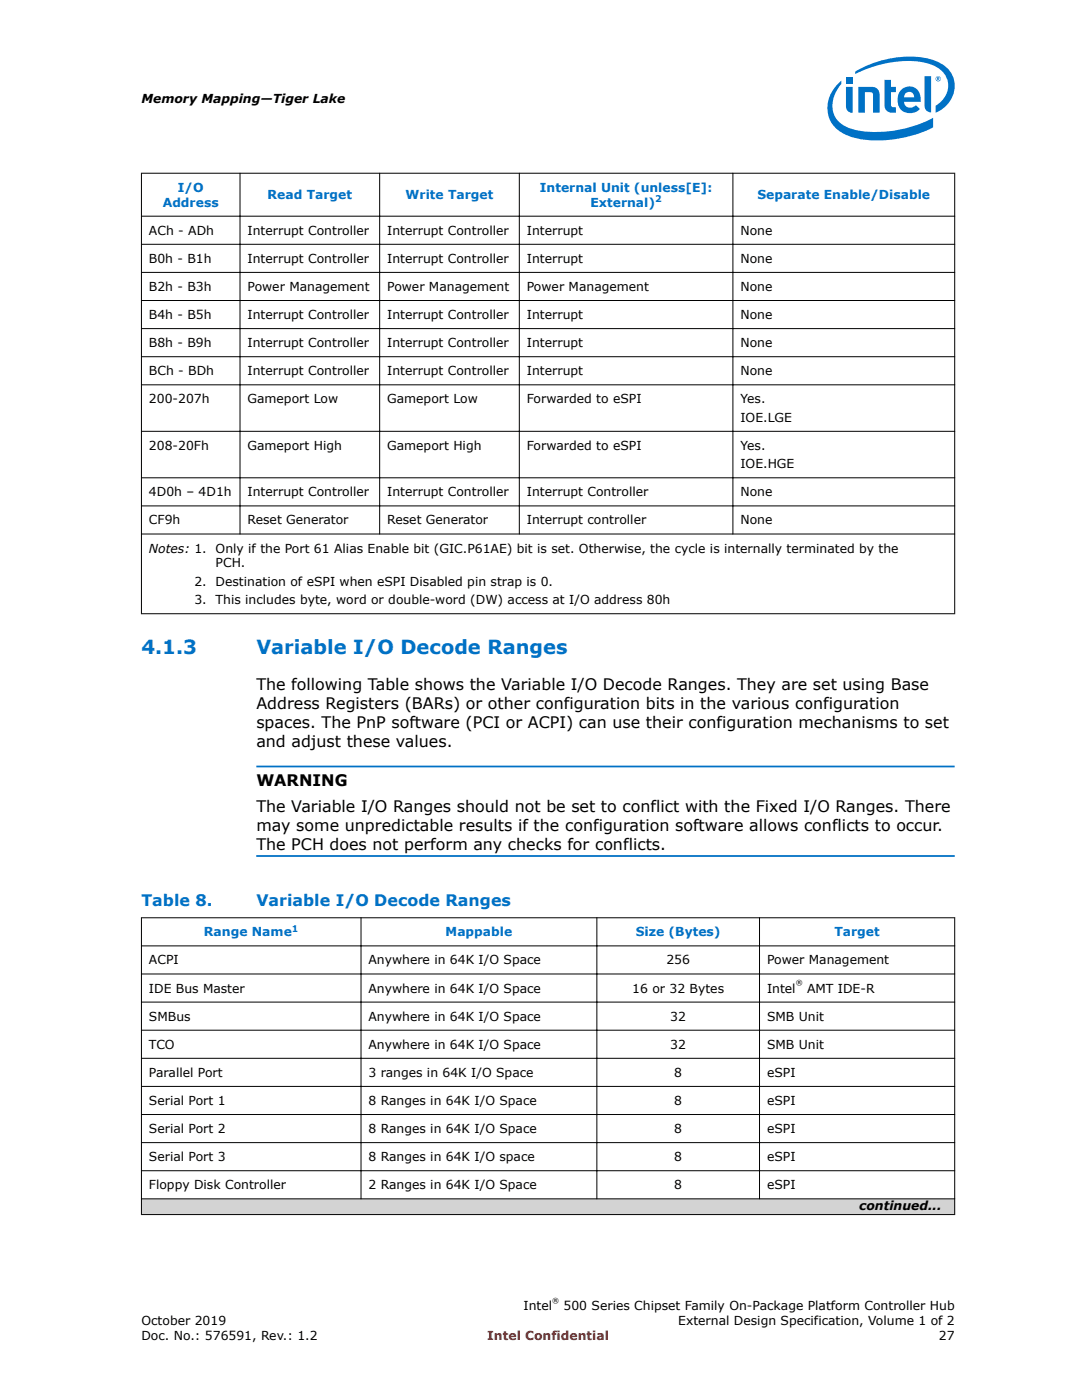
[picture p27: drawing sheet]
<svg xmlns="http://www.w3.org/2000/svg" width="216mm" height="279mm" viewBox="0 0 216 279" stroke-linecap="round" stroke-linejoin="round" font-family="sans-serif">
<defs><g id="words">
<g font-size="3.9" fill="#0071c5">
<text x="28.2" y="130.5">4.1.3</text>
<text x="51.2" y="130.5">Variable I/O Decode Ranges</text>
</g>
<g font-size="3.2">
<text x="51.2" y="137.7">The following Table shows the Variable I/O Decode Ranges. They are set using Base</text>
<text x="51.2" y="141.5">Address Registers (BARs) or other configuration bits in the various configuration</text>
<text x="51.2" y="145.3">spaces. The PnP software (PCI or ACPI) can use their configuration mechanisms to set</text>
<text x="51.2" y="149.2">and adjust these values.</text>
<text x="51.2" y="162">The Variable I/O Ranges should not be set to conflict with the Fixed I/O Ranges. There</text>
<text x="51.2" y="156.8">WARNING</text>
<text x="51.2" y="165.8">may some unpredictable results if the configuration software allows conflicts to occur.</text>
<text x="51.2" y="169.6">The PCH does not perform any checks for conflicts.</text>
</g>
<g font-size="3.2" fill="#0071c5">
<text x="28.2" y="180.8">Table 8.</text>
<text x="51.2" y="180.8">Variable I/O Decode Ranges</text>
</g>
<g font-size="2.5">
<text x="28.2" y="20.5">Memory Mapping—Tiger Lake</text>
<text x="29.7" y="46.8">ACh - ADh</text>
<text x="49.4" y="46.8">Interrupt Controller</text>
<text x="77.3" y="46.8">Interrupt Controller</text>
<text x="105.1" y="46.8">Interrupt</text>
<text x="147.7" y="46.8">None</text>
<text x="29.7" y="52.5">B0h - B1h</text>
<text x="49.4" y="52.5">Interrupt Controller</text>
<text x="77.3" y="52.5">Interrupt Controller</text>
<text x="105.1" y="52.5">Interrupt</text>
<text x="147.7" y="52.5">None</text>
<text x="29.7" y="58.1">B2h - B3h</text>
<text x="49.4" y="58.1">Power Management</text>
<text x="77.3" y="58.1">Power Management</text>
<text x="105.1" y="58.1">Power Management</text>
<text x="147.7" y="58.1">None</text>
<text x="29.7" y="63.7">B4h - B5h</text>
<text x="49.4" y="63.7">Interrupt Controller</text>
<text x="77.3" y="63.7">Interrupt Controller</text>
<text x="105.1" y="63.7">Interrupt</text>
<text x="147.7" y="63.7">None</text>
<text x="29.7" y="69.3">B8h - B9h</text>
<text x="49.4" y="69.3">Interrupt Controller</text>
<text x="77.3" y="69.3">Interrupt Controller</text>
<text x="105.1" y="69.3">Interrupt</text>
<text x="147.7" y="69.3">None</text>
<text x="29.7" y="74.9">BCh - BDh</text>
<text x="49.4" y="74.9">Interrupt Controller</text>
<text x="77.3" y="74.9">Interrupt Controller</text>
<text x="105.1" y="74.9">Interrupt</text>
<text x="147.7" y="74.9">None</text>
<text x="29.7" y="80.5">200-207h</text>
<text x="49.4" y="80.5">Gameport Low</text>
<text x="77.3" y="80.5">Gameport Low</text>
<text x="105.1" y="80.5">Forwarded to eSPI</text>
<text x="147.7" y="80.5">Yes.</text>
<text x="29.7" y="89.8">208-20Fh</text>
<text x="49.4" y="89.8">Gameport High</text>
<text x="77.3" y="89.8">Gameport High</text>
<text x="105.1" y="89.8">Forwarded to eSPI</text>
<text x="147.7" y="89.8">Yes.</text>
<text x="147.7" y="84.2">IOE.LGE</text>
<text x="147.7" y="93.4">IOE.HGE</text>
<text x="29.7" y="99.1">4D0h – 4D1h</text>
<text x="49.4" y="99.1">Interrupt Controller</text>
<text x="77.3" y="99.1">Interrupt Controller</text>
<text x="105.1" y="99.1">Interrupt Controller</text>
<text x="147.7" y="99.1">None</text>
<text x="29.7" y="104.7">CF9h</text>
<text x="49.4" y="104.7">Reset Generator</text>
<text x="77.3" y="104.7">Reset Generator</text>
<text x="105.1" y="104.7">Interrupt controller</text>
<text x="147.7" y="104.7">None</text>
<text x="29.7" y="110.3">Notes: 1.</text>
<text x="43" y="113.2">PCH.</text>
<text x="43" y="110.3">Only if the Port 61 Alias Enable bit (GIC.P61AE) bit is set. Otherwise, the cycle is internally terminated by the</text>
<text x="38.8" y="116.9">2.</text>
<text x="43" y="116.9">Destination of eSPI when eSPI Disabled pin strap is 0.</text>
<text x="38.8" y="120.6">3.</text>
<text x="43" y="120.6">This includes byte, word or double-word (DW) access at I/O address 80h</text>
<text x="29.7" y="192.5">ACPI</text>
<text x="73.5" y="192.5">Anywhere in 64K I/O Space</text>
<text x="133" y="192.5">256</text>
<text x="153.1" y="192.5">Power Management</text>
<text x="29.7" y="203.7">SMBus</text>
<text x="29.7" y="198.1">IDE Bus Master</text>
<text x="73.5" y="203.7">Anywhere in 64K I/O Space</text>
<text x="73.5" y="198.1">Anywhere in 64K I/O Space</text>
<text x="126.2" y="198.1">16 or 32 Bytes</text>
<text x="133.8" y="203.7">32</text>
<text x="153.1" y="203.7">SMB Unit</text>
<text x="153.1" y="198.1">Intel</text>
<text x="161" y="198.1">AMT IDE-R</text>
<text x="29.7" y="209.3">TCO</text>
<text x="73.5" y="209.3">Anywhere in 64K I/O Space</text>
<text x="133.8" y="209.3">32</text>
<text x="153.1" y="209.3">SMB Unit</text>
<text x="29.7" y="214.9">Parallel Port</text>
<text x="73.5" y="214.9">3 ranges in 64K I/O Space</text>
<text x="134.5" y="214.9">8</text>
<text x="153.1" y="214.9">eSPI</text>
<text x="29.7" y="220.5">Serial Port 1</text>
<text x="73.5" y="220.5">8 Ranges in 64K I/O Space</text>
<text x="134.5" y="220.5">8</text>
<text x="153.1" y="220.5">eSPI</text>
<text x="29.7" y="226.1">Serial Port 2</text>
<text x="73.5" y="226.1">8 Ranges in 64K I/O Space</text>
<text x="134.5" y="226.1">8</text>
<text x="153.1" y="226.1">eSPI</text>
<text x="29.7" y="231.7">Serial Port 3</text>
<text x="73.5" y="231.7">8 Ranges in 64K I/O space</text>
<text x="134.5" y="231.7">8</text>
<text x="153.1" y="231.7">eSPI</text>
<text x="29.7" y="237.3">Floppy Disk Controller</text>
<text x="73.5" y="237.3">2 Ranges in 64K I/O Space</text>
<text x="134.5" y="237.3">8</text>
<text x="153.1" y="237.3">eSPI</text>
<text x="171.4" y="241.5">continued...</text>
<text x="104.5" y="261.4">Intel</text>
<text x="112.5" y="261.4">500 Series Chipset Family On-Package Platform Controller Hub</text>
<text x="28.2" y="264.4">October 2019</text>
<text x="28.2" y="267.3">Doc. No.: 576591, Rev.: 1.2</text>
<text x="135.3" y="264.4">External Design Specification, Volume 1 of 2</text>
<text x="187.4" y="267.3">27</text>
</g>
<g font-size="2.5" fill="#0071c5">
<text x="32.5" y="41.2">Address</text>
<text x="35.5" y="38.3">I/O</text>
<text x="53.4" y="39.8">Read Target</text>
<text x="80.9" y="39.8">Write Target</text>
<text x="107.7" y="38.3">Internal Unit (unless[E]:</text>
<text x="117.8" y="41.2">External)</text>
<text x="151.1" y="39.8">Separate Enable/Disable</text>
<text x="40.7" y="186.9">Range Name</text>
<text x="88.9" y="186.9">Mappable</text>
<text x="126.8" y="186.9">Size (Bytes)</text>
<text x="166.5" y="186.9">Target</text>
</g>
<text font-size="2.5" fill="#f00" x="97.2" y="267.3">Intel Confidential</text>
<g font-size="1.9" fill="#0071c5">
<text x="130.7" y="40.4">2</text>
<text x="58.2" y="186">1</text>
</g>
<g font-size="1.4">
<text x="158.8" y="196.6">®</text>
<text x="110.2" y="260">®</text>
</g>
</g></defs>
<g fill="none" stroke="#000" stroke-width=".2">
<path d="M28.1 34.6h162.5M28.2 34.5v88.1M47.9 34.5v72.2M75.8 34.5v72.2M103.6 34.5v72.2M146.2 34.5v72.2M190.5 34.5v88.1M28.1 43.1h162.5M28.1 48.8h162.5M28.1 54.4h162.5M28.1 60h162.5M28.1 65.6h162.5"/>
<path d="M28.1 71.2h162.5M28.1 76.8h162.5M28.1 86.1h162.5M28.1 95.4h162.5M28.1 101h162.5M28.1 106.6h162.5M28.1 122.5h162.5"/>
</g>
<path d="M51.2 153h139.3M51.2 170.8h139.3" fill="none" stroke="#0071c5" stroke-width=".35"/>
<path d="M28.3 239.3h162.1v3h-162.1z" fill-rule="evenodd" fill="#d3d3d3"/>
<g fill="none" stroke="#000" stroke-width=".2">
<path d="M28.1 188.8h162.5M28.1 194.4h162.5M28.1 200h162.5M28.1 183.2h162.5M28.2 183.1v59.4M72 183.1v56.2M119.1 183.1v56.2M151.6 183.1v56.2M190.5 183.1v59.4M28.1 205.6h162.5M28.1 211.2h162.5M28.1 216.8h162.5"/>
<path d="M28.1 222.4h162.5M28.1 228h162.5M28.1 233.6h162.5M28.1 239.3h162.5M28.1 242.4h162.5"/>
</g>
<g fill="#0071c5">
<path d="M184.5 15.2h1.3v7.2a1.29 1.29 0 0 1-1.3-1.3z"/>
<path d="M168.8 17.3h1.3v5.2a1.29 1.29 0 0 1-1.3-1.3z"/>
<path d="M168.8 15.4h1.3v1.2h-1.3z"/>
<path d="M176.5 15.9h1.3v1.4h1v1.1h-1v2.8l.2 .1 .8 .1v1.1a1.79 1.79 0 0 1-2.3-1z"/>
<path d="M171.3 17.3h2.7a1.42 1.42 0 0 1 1.5 1.6v3.6h-1.3v-3.6l-.2-.4-.3-.1h-1.1v4.1h-1.3z"/>
<path d="M167.2 16.7a6.1 6.1 0 0 0-1.9 6.3 6.1 6.1 0 0 0 4.9 4.4 24.2 24.2 0 0 0 16-2v-1.9a23.6 23.6 0 0 1-16.1 2.3 5 5 0 0 1-3-7.9l.8-1.1v-.7zM170.6 14.3v.5a22.7 22.7 0 0 1 13.7-2.3 5.4 5.4 0 0 1 4.8 3.9 4.7 4.7 0 0 1-2.4 4.7v1.4a5.6 5.6 0 0 0 2.8-8.4 9.2 9.2 0 0 0-6.7-2.8 21.6 21.6 0 0 0-12.2 3z"/>
<path d="M180 17.8a2.28 2.28 0 0 1 2.6-.3 2.28 2.28 0 0 1 1.1 2.4v.4h-3.3a1.3 1.3 0 0 0 .9 1.2 1.3 1.3 0 0 0 1.5-.5l.8 .8a2.6 2.6 0 0 1-3.3 .5 2.6 2.6 0 0 1-1.1-3.1l.1-.6zM180.7 18.7l-.3 .7h2a1 1 0 0 0-.6-1 1 1 0 0 0-1.1 .3z"/>
<path d="M186.7 15.7a.52 .52 0 0 1 1 0 .52 .52 0 0 1-1 0zM186.8 15.7a.43 .43 0 0 0 .8 0 .43 .43 0 0 0-.8 0zM187 15.4h.4l.1 .6-.3-.2-.2 .2zM187.1 15.5v.2h.2v-.2z"/>
</g>
<use href="#words"/>
</svg>
